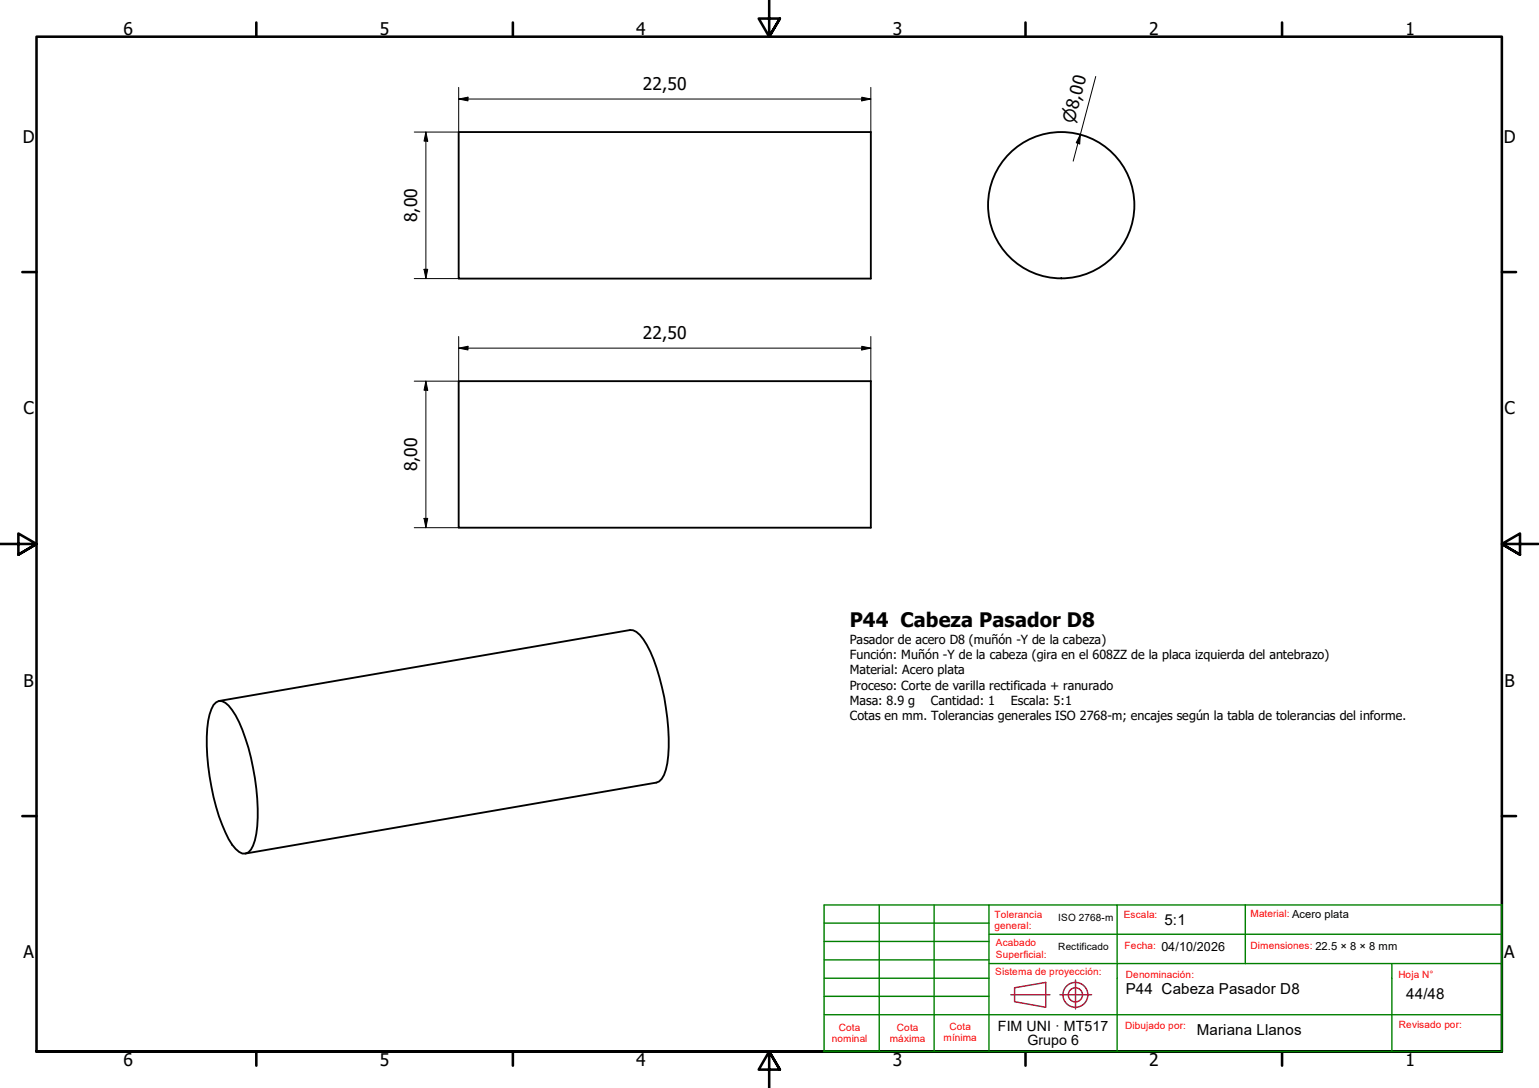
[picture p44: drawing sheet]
<svg xmlns="http://www.w3.org/2000/svg" width="420mm" height="297mm" viewBox="0 0 420 297" stroke-linecap="round" stroke-linejoin="round" font-family="sans-serif">
<defs><g id="words">
<text font-size="5.5" x="232" y="171.2">P44 Cabeza Pasador D8</text>
<g font-size="4.8">
<text x="33.7" y="9.6">6</text>
<text x="103.7" y="9.6">5</text>
<text x="173.7" y="9.6">4</text>
<text x="243.7" y="9.6">3</text>
<text x="313.7" y="9.6">2</text>
<text x="383.7" y="9.6">1</text>
<text x="175.5" y="24.6">22,50</text>
<text x="6.2" y="38.9">D</text>
<text x="410.5" y="38.9">D</text>
<text x="113.9" y="60.7" transform="rotate(-90 113.9 60.7)">8,00</text>
<text x="175.5" y="92.6">22,50</text>
<text x="6.4" y="113.1">C</text>
<text x="410.7" y="113.1">C</text>
<text x="113.9" y="128.7" transform="rotate(-90 113.9 128.7)">8,00</text>
<text x="6.4" y="187.4">B</text>
<text x="410.7" y="187.4">B</text>
<text x="6.4" y="261.7">A</text>
<text x="410.7" y="261.7">A</text>
<text x="33.7" y="290.9">6</text>
<text x="103.7" y="290.9">5</text>
<text x="173.7" y="290.9">4</text>
<text x="243.7" y="290.9">3</text>
<text x="313.7" y="290.9">2</text>
<text x="383.7" y="290.9">1</text>
</g>
<text font-size="4.6" x="293.2" y="33.8" transform="rotate(-75 293.2 33.8)">⌀8,00</text>
<g font-size="4.1">
<text x="317.9" y="252.7">5:1</text>
<text x="307.3" y="271.5">P44 Cabeza Pasador D8</text>
<text x="383.9" y="272.8">44/48</text>
<text x="326.7" y="282.6">Mariana Llanos</text>
</g>
<g font-size="3.9">
<text x="272.4" y="281.4">FIM UNI · MT517</text>
<text x="280.5" y="285.3">Grupo 6</text>
</g>
<g font-size="3.4">
<text x="232" y="175.9">Pasador de acero D8 (muñón -Y de la cabeza)</text>
<text x="232" y="180">Función: Muñón -Y de la cabeza (gira en el 608ZZ de la placa izquierda del antebrazo)</text>
<text x="232" y="184.1">Material: Acero plata</text>
<text x="232" y="188.3">Proceso: Corte de varilla rectificada + ranurado</text>
<text x="232" y="192.4">Masa: 8.9 g</text>
<text x="232" y="196.5">Cotas en mm. Tolerancias generales ISO 2768-m; encajes según la tabla de tolerancias del informe.</text>
<text x="254.1" y="192.4">Cantidad: 1</text>
<text x="276" y="192.4">Escala: 5:1</text>
<text x="317.1" y="259.7">04/10/2026</text>
</g>
<g font-size="2.7" fill="#f00">
<text x="271.5" y="250.5">Tolerancia</text>
<text x="306.8" y="250.7">Escala:</text>
<text x="341.4" y="250.4">Material: Acero plata</text>
<text x="271.5" y="253.7">general:</text>
<text x="271.9" y="258.4">Acabado</text>
<text x="271.9" y="261.5">Superficial:</text>
<text x="307" y="259.1">Fecha:</text>
<text x="341.4" y="259">Dimensiones: 22.5 × 8 × 8 mm</text>
<text x="271.7" y="266.3">Sistema de proyección:</text>
<text x="307.3" y="267.1">Denominación:</text>
<text x="381.8" y="267.1">Hoja N°</text>
<text x="229" y="281.5">Cota</text>
<text x="244.9" y="281.5">Cota</text>
<text x="259.2" y="281.1">Cota</text>
<text x="307.1" y="281">Dibujado por:</text>
<text x="381.9" y="280.7">Revisado por:</text>
<text x="227.1" y="284.6">nominal</text>
<text x="243" y="284.6">máxima</text>
<text x="257.6" y="284.3">mínima</text>
</g>
<g font-size="2.7">
<text x="288.9" y="251.4">ISO 2768-m</text>
<text x="288.9" y="259.3">Rectificado</text>
</g>
</g></defs>
<!-- layer: Visible (ISO) -->
<g fill="none" stroke="#000" stroke-width=".51">
<path d="M125.2 36.1h112.5v40h-112.5zM125.2 104.1h112.5v40h-112.5zM59 191.8a2.5 2.5 0 0 1 3.4 .8 29.6 29.6 0 0 1 5.4 11.5 62.2 62.2 0 0 1 2.2 23.5 8.4 8.4 0 0 1-2.2 5.1 2.54 2.54 0 0 1-3.5-.9 33.6 33.6 0 0 1-6-14.2 59 59 0 0 1-1.5-20.8 8.4 8.4 0 0 1 2.2-5zM59.8 191.4l112.2-19.4a4.4 4.4 0 0 1 3.6 2.5 50.6 50.6 0 0 1 6.6 21.6 40.9 40.9 0 0 1-.4 14 4.3 4.3 0 0 1-2.6 3.6l-112.2 19.3"/>
<circle cx="289.7" cy="56" r="20"/>
</g>
<!-- layer: Borde (ISO) -->
<g fill="none" stroke="#000" stroke-width=".7">
<path d="M70 6.1v3.9M140 6.1v3.9M210 0v10l-2.9-4.9h5.8l-2.9 4.9 2.9-4.9M280 6.1v3.9M350 6.1v3.9M6.1 74.3h3.9M410 74.3h3.9M0 148.5h10l-5-2.8v5.7l5-2.9-5 2.9M420 148.5h-10l5-2.8v5.7l-5-2.9 5 2.9M6.1 222.8h3.9M410 222.8h3.9M10 287.1v-277.1h400v277.1h-400h400"/>
<path d="M70 287.1v3.8M140 287.1v3.8M212.9 292l-2.9-4.9 2.9 4.9h-5.8l2.9-4.9v9.9M280 287.1v3.8M350 287.1v3.8"/>
</g>
<g fill="none" stroke="#800040" stroke-width=".38">
<path d="M276 271.6h10.6M277 269.7l8.5-1.5v6.8l-8.5-1.5zM289.4 271.6h8.6M293.6 267.6v7.8"/>
<circle cx="293.6" cy="271.6" r="3.4"/>
<circle cx="293.6" cy="271.6" r="1.94"/>
</g>
<g fill="none" stroke="#008000" stroke-width=".38">
<path d="M225 257h45M225 252h45M240 247.1v40h30M255 247.1v40M270 247.1h35v40M270 255.1h140M305 247.1h35M225 277h185M225 272h45M225 267.1h45M225 262.1h45M270 263.1h140"/>
<path d="M340 263.1v-16h70v40h-140M380 263.1v24M225 287.1v-40h45v40"/>
</g>
<path d="M225 287.1h15" fill="none" stroke="#008000" stroke-width=".51"/>
<!-- layer: Cota (ISO) -->
<g fill="none" stroke="#000" stroke-width=".27">
<path d="M116.3 36.1l.5 2.4h-1zM116.3 36.1v40M125.2 27l2.6-.5v1zM125.2 27h112.5M125.2 23.9v12.2h-12.1M235.3 26.5l2.4 .5-2.4 .5zM237.7 23.9v12.2M295 36.7l-.2 2.6-1-.3zM299.1 20.9l-6.1 23.1M113.1 76.1h12.1M115.8 73.5h1l-.5 2.6zM125.2 95l2.6-.5v1.1z"/>
<path d="M125.2 91.9v12.2h-12.1M125.2 95h112.5M235.3 94.5l2.4 .5-2.4 .6zM237.7 91.9v12.2M116.3 104.1l.5 2.4h-1zM116.3 104.1v40M113.1 144.1h12.1M115.8 141.5h1l-.5 2.6z"/>
</g>
<path d="M116.3 36.1l.5 2.4h-1zM125.2 27l2.6-.5v1zM235.3 26.5l2.4 .5-2.4 .5zM295 36.7l-.2 2.6-1-.3zM115.8 73.5h1l-.5 2.6zM125.2 95l2.6-.5v1.1zM235.3 94.5l2.4 .5-2.4 .6zM116.3 104.1l.5 2.4h-1zM115.8 141.5h1l-.5 2.6z" fill="#000"/>
<use href="#words"/>
</svg>
